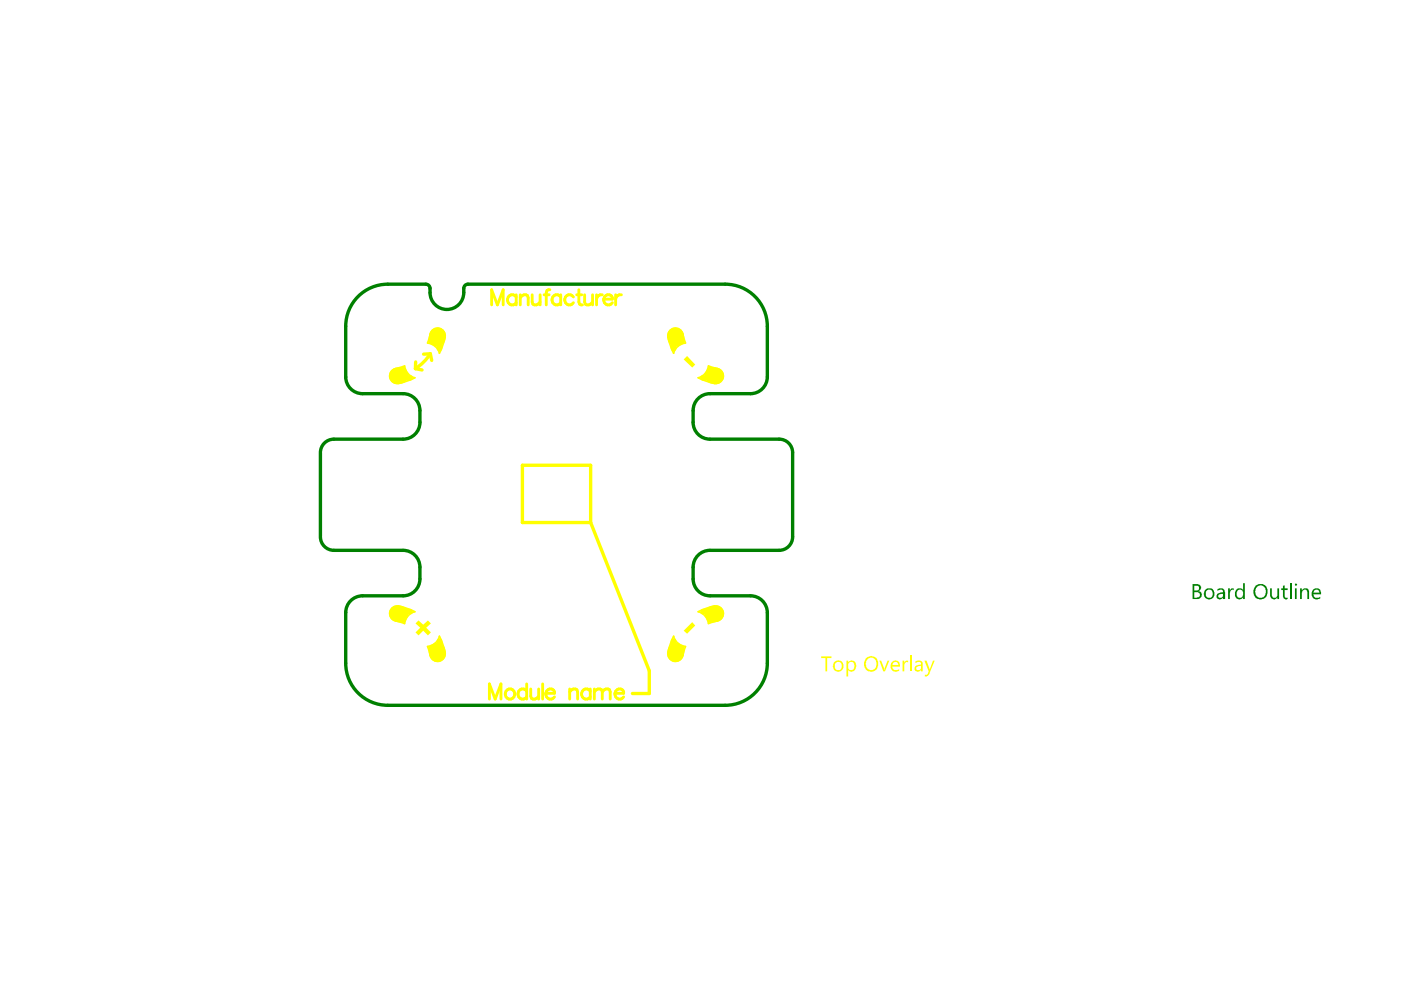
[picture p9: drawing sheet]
<svg xmlns="http://www.w3.org/2000/svg" width="297mm" height="210mm" viewBox="0 0 297 210" stroke-linecap="round" stroke-linejoin="round" font-family="sans-serif">
<g fill="none" stroke="#008000" stroke-width=".71">
<path d="M73.3 69.2v10.8M82.2 60.3h8.1M91.2 61.1v.9M98.3 61.1v.9M99.2 60.3h54.6M162.7 69.2v10.7M67.9 96.1v17.6M70.8 93.1h14.7M76.9 83.5h8.6M89 87v2.5M147 87v2.5M150.5 93.1h14.7"/>
<path d="M150.5 83.5h8.6M168.1 96v17.8M70.8 116.7h14.7M150.5 116.7h14.7M73.3 129.8v10.8M76.9 126.3h8.6M89 120.3v2.5M147 120.3v2.5M150.5 126.3h8.6M162.7 129.9v10.7M82.2 149.5h71.6"/>
</g>
<g fill="#008000">
<path d="M260.4 124.7h.3v.5l.1-.1a.51 .51 0 0 1 .8-.4l-.1 .4a.62 .62 0 0 0-.8 .7v1.2h-.3z"/>
<path d="M269.3 124.7h.3v1.4a.59 .59 0 0 0 .6 .6 .59 .59 0 0 0 .6-.6v-1.4h.4v2.3h-.4v-.4a.83 .83 0 0 1-1 .4 .83 .83 0 0 1-.5-.9z"/>
<path d="M272 124.2l.4-.1v.6h.6v.4h-.6v1.3a.41 .41 0 0 0 .2 .4 .41 .41 0 0 0 .4-.1v.3a.71 .71 0 0 1-1-.6v-1.3h-.4v-.4h.4z"/>
<path d="M253.2 124.2v1h.6a.38 .38 0 0 0 .4-.5v-.1a.38 .38 0 0 0-.5-.4zM253.2 125.6v1.1l.6-.1a.56 .56 0 0 0 .6-.6 .56 .56 0 0 0-.7-.4zM252.8 123.8h1a.79 .79 0 0 1 .9 .7 .79 .79 0 0 1-.6 .9h.1a.73 .73 0 0 1 .6 1.1l-.4 .4-.3 .1h-1.3z"/>
<path d="M255.8 125.3a.94 .94 0 0 0-.1 1.1 .94 .94 0 0 0 1.1 .3 1 1 0 0 0-.3-1.7h-.4zM255.3 125.9a1.16 1.16 0 0 1 2.3 0 1.16 1.16 0 0 1-2.3 0z"/>
<path d="M258.3 126.2a.54 .54 0 0 0 .7 .5 .54 .54 0 0 0 .3-.8h-.6zM258.1 124.9a.99 .99 0 0 1 1.6 .7v1.4h-.4v-.4a.74 .74 0 0 1-.9 .5 .74 .74 0 0 1-.5-.8 .74 .74 0 0 1 .8-.6l.6-.2a.56 .56 0 0 0-.4-.5 .56 .56 0 0 0-.6 .2l-.2 .1z"/>
<path d="M262 125.1a1 1 0 0 1 1.6 0v-1.4h.3v3.3h-.3v-.4a1.01 1.01 0 0 1-1.5 .3 1.01 1.01 0 0 1-.2-1.4zM262.4 125.2v.1a.84 .84 0 0 0-.2 .9 .84 .84 0 0 0 .8 .5l.5-.2 .1-.8a.68 .68 0 0 0-.5-.7 .68 .68 0 0 0-.7 .2z"/>
<path d="M266.3 124.7a1.39 1.39 0 0 0 .9 2 1.26 1.26 0 0 0 1.2-1.4 1.14 1.14 0 0 0-.8-1.1 1.14 1.14 0 0 0-1.3 .5zM266.2 124.2a1.59 1.59 0 0 1 2.1 0 1.59 1.59 0 0 1 .3 2.1 1.52 1.52 0 0 1-1.9 .7 1.52 1.52 0 0 1-1-1.8z"/>
</g>
<path d="M273.6 123.7v3.3" fill="none" stroke="#008000" stroke-width=".36"/>
<g fill="#008000">
<path d="M275.6 124.7h.4v.4a.83 .83 0 0 1 1-.4 .83 .83 0 0 1 .5 1v1.3h-.3v-1.3a.6 .6 0 0 0-.7-.7 .6 .6 0 0 0-.5 .7v1.3h-.4z"/>
<path d="M274.5 124a.25 .25 0 0 1 .5 0 .25 .25 0 0 1-.5 0zM274.6 124.7h.3v2.3h-.3z"/>
<path d="M278.6 125.2l-.1 .5h1.2a.61 .61 0 0 0-.3-.7 .61 .61 0 0 0-.8 .2zM278.4 125a1.04 1.04 0 0 1 1.2-.1 1.04 1.04 0 0 1 .5 1.1h-1.6a.82 .82 0 0 0 1.2 .6h.2v.2a1.16 1.16 0 0 1-1.6-.1 1.16 1.16 0 0 1 .1-1.6z"/>
</g>
<g fill="none" stroke="#008000" stroke-width=".71">
<path d="M73.3 79.9a3.6 3.6 0 0 0 3.6 3.6M82.2 60.3a8.9 8.9 0 0 0-8.9 8.9M90.3 60.3a.89 .89 0 0 1 .9 .8M91.2 62a3.6 3.6 0 0 0 3.6 3.6 3.6 3.6 0 0 0 3.5-3.6M99.2 60.3a.89 .89 0 0 0-.9 .8M153.8 60.3a8.9 8.9 0 0 1 8.9 8.9M162.7 79.9a3.6 3.6 0 0 1-3.6 3.6M70.8 93.1a2.86 2.86 0 0 0-2.9 2.9M85.5 83.5a3.6 3.6 0 0 1 3.5 3.5M89 89.5a3.6 3.6 0 0 1-3.5 3.6M146.9 89.5a3.6 3.6 0 0 0 3.6 3.6M150.5 83.5a3.6 3.6 0 0 0-3.5 3.5"/>
<path d="M165.2 93.1a2.86 2.86 0 0 1 2.9 2.9M67.9 113.8a2.86 2.86 0 0 0 2.9 2.9M85.5 116.7a3.6 3.6 0 0 1 3.5 3.6M150.5 116.7a3.6 3.6 0 0 0-3.5 3.6M168.1 113.8a2.86 2.86 0 0 1-2.9 2.9M76.9 126.3a3.6 3.6 0 0 0-3.6 3.6M89 122.8a3.6 3.6 0 0 1-3.5 3.5M147 122.8a3.6 3.6 0 0 0 3.5 3.5M159.1 126.3a3.6 3.6 0 0 1 3.6 3.6M73.3 140.6a8.9 8.9 0 0 0 8.9 8.9M162.7 140.6a8.9 8.9 0 0 1-8.9 8.9"/>
</g>
<path d="M88.1 76.7v1.5l1.4 .2M89.8 75.1l1.4-.1 .3 1.4M110.8 98.6h14.4v12.2h-14.4zM125.2 110.8l12.5 31.4v4.8h-3.6" fill="none" stroke="#ff0" stroke-width=".71"/>
<g fill="#ff0">
<path d="M145 133.7l1.8-1.8 .6 .7-1.7 1.8z"/>
<path d="M145 76.2l.7-.7 1.7 1.8-.6 .6z"/>
<path d="M88.1 132.2l.6-.7 1 1 1-1 .7 .7-1 .9 1 1-.7 .6-1-1-1 1-.6-.6 1-1z"/>
</g>
<g fill="none" stroke="#ff0" stroke-width=".61">
<path d="M104.2 64.6v-3.2l1.3 3.2 1.2-3.2v3.2M109.4 62.5v2.1M109.4 63a1.03 1.03 0 0 0-1.5-.2 1.03 1.03 0 0 0 0 1.5 1.03 1.03 0 0 0 1.5-.1M110.3 63.1l.8-.6 .7 .2 .2 .4v1.5M110.3 62.5v2.1M112.8 62.5v1.5l.2 .5 .7 .1 .8-.6M114.5 62.5v2.1M115.4 62.5h1M116.6 61.4l-.6 .2-.2 .4v2.6M118.9 63a1.03 1.03 0 0 0-1.5-.2 1.03 1.03 0 0 0 0 1.5 1.03 1.03 0 0 0 1.5-.1M118.9 62.5v2.1M121.6 63a1.03 1.03 0 0 0-1.5-.2 1.03 1.03 0 0 0 0 1.5 1.03 1.03 0 0 0 1.5-.1"/>
<path d="M122.3 62.5h1M122.7 61.4v2.6l.2 .5 .6 .1M124 62.5v1.5l.1 .5 .8 .1 .7-.6M125.6 62.5v2.1M126.5 62.5v2.1M127.7 62.5a1.04 1.04 0 0 0-1.2 .9M128 63.4a1.01 1.01 0 0 0 .6 1.2 1.01 1.01 0 0 0 1.2-.4M128.2 63a.89 .89 0 0 1 1-.5 .89 .89 0 0 1 .6 .9h-1.8zM130.5 62.5v2.1M131.8 62.5a1.03 1.03 0 0 0-1.3 .9M103.8 148.2v-3.2l1.2 3.2 1.2-3.2v3.2M111.7 146.5a1.03 1.03 0 0 0-1.5-.1 1.03 1.03 0 0 0 0 1.5 1.03 1.03 0 0 0 1.5-.1"/>
<path d="M111.7 145v3.2M112.5 146.1v1.5l.2 .5 .7 .1 .8-.6M114.2 146.1v2.1M115.1 145v3.2M115.7 147a1.01 1.01 0 0 0 .6 1.1 1.01 1.01 0 0 0 1.3-.3M116.2 146.2a.85 .85 0 0 1 .9-.1 .85 .85 0 0 1 .5 .9h-1.9zM120.8 146.7l.7-.6 .8 .1 .2 .5v1.5M120.8 146.1v2.1M125.1 146.5a1.03 1.03 0 0 0-1.5-.1 1.03 1.03 0 0 0 0 1.5 1.03 1.03 0 0 0 1.5-.1M125.1 146.1v2.1M126 146.7l.8-.6 .7 .1 .2 .5M126 146.1v2.1"/>
<path d="M127.7 146.7l.8-.6 .7 .1 .2 .5v1.5M127.7 146.7v1.5M130.4 147a1.01 1.01 0 0 0 .6 1.1 1.01 1.01 0 0 0 1.2-.3M130.8 146.2a.85 .85 0 0 1 1-.1 .85 .85 0 0 1 .4 .9h-1.8z"/>
<circle cx="108.1" cy="147.1" r="1.06"/>
</g>
<g fill="#ff0">
<path d="M174.1 139.2h2.2v.3h-.9v2.8h-.4v-2.8h-.9z"/>
<path d="M186.5 140.1h.3l.7 2v-.4l.7-1.6h.3l-.9 2.2h-.3z"/>
<path d="M191.4 140.1h.3v.4l.1-.1a.51 .51 0 0 1 .7-.3v.3a.6 .6 0 0 0-.6 .1 .6 .6 0 0 0-.2 .7v1.1h-.3z"/>
<path d="M177.1 140.6a.94 .94 0 0 0 0 1.1 .94 .94 0 0 0 1 .4 1.05 1.05 0 0 0-.2-1.8h-.4zM176.7 140.5a1.16 1.16 0 0 1 1.7-.2 1.16 1.16 0 0 1 .2 1.6 1.16 1.16 0 0 1-1.7 .2l-.1-.1a1.28 1.28 0 0 1-.1-1.5z"/>
<path d="M179.5 140.1h.3v.3a.96 .96 0 0 1 1.2-.3 .96 .96 0 0 1 .6 1.1 1.08 1.08 0 0 1-1.6 1.1l-.2-.2v1.3h-.3zM179.8 140.7v.7a.69 .69 0 0 0 .8 .7 .69 .69 0 0 0 .6-.8v-.1a.75 .75 0 0 0-1.1-.8z"/>
<path d="M183.7 140a1.37 1.37 0 0 0 0 1.4 1.37 1.37 0 0 0 1.3 .7 1.41 1.41 0 0 0 .8-1.4 1.41 1.41 0 0 0-1-1.3l-.6 .1zM183.5 139.6l.1-.1a1.58 1.58 0 0 1 2.1 0 1.58 1.58 0 0 1 .4 1.9 1.55 1.55 0 0 1-2.1 .9 1.55 1.55 0 0 1-.7-2.1z"/>
<path d="M189.4 140.5l-.2 .5h1.3a.63 .63 0 0 0-.4-.6 .63 .63 0 0 0-.7 .1zM189.1 140.3h.1a.95 .95 0 0 1 1.1-.2 .95 .95 0 0 1 .5 1.1v.1h-1.6a.84 .84 0 0 0 .5 .8 .84 .84 0 0 0 .9-.2v.3a1.16 1.16 0 0 1-1.6-.2 1.16 1.16 0 0 1 .1-1.6z"/>
</g>
<path d="M193.1 139v3.3" fill="none" stroke="#ff0" stroke-width=".36"/>
<g fill="#ff0">
<path d="M196 140.1h.4l.7 1.9 .7-1.9h.4l-1.1 2.6a.78 .78 0 0 1-1 .7l.1-.3a.37 .37 0 0 0 .5-.3l.2-.5z"/>
<path d="M194.3 141.5a.51 .51 0 0 0 .5 .6 .51 .51 0 0 0 .5-.7v-.2l-.7 .1zM194.1 140.3l.1-.1a1.1 1.1 0 0 1 1.4 .4v1.7h-.3v-.3a.7 .7 0 0 1-.8 .4 .7 .7 0 0 1-.6-.7l.4-.6 1-.3a.54 .54 0 0 0-.4-.5 .54 .54 0 0 0-.6 .2l-.2 .1z"/>
</g>
<g fill="none" stroke="#ff0" stroke-width=".36">
<path d="M85.7 77.6l-1.1 .4a1.79 1.79 0 0 0-1.8 2.5 1.61 1.61 0 0 0 1.8 .8M85.8 77.6a2.86 2.86 0 0 0 2.2 2.5l-1.7 .7-1.8 .5M94.4 71.5a1.63 1.63 0 0 0-1.5-1.9 1.63 1.63 0 0 0-1.8 1.6l-.4 1.5M94.4 71.4l-.5 1.8-.7 1.7a2.86 2.86 0 0 0-2.6-2.2M141.6 71.4l.5 1.8 .7 1.7a2.86 2.86 0 0 1 2.6-2.2M141.6 71.5a1.63 1.63 0 0 1 1.5-1.9 1.63 1.63 0 0 1 1.8 1.6l.4 1.5M150.2 77.6a2.86 2.86 0 0 1-2.2 2.5l1.7 .7 1.8 .5M150.3 77.6l1.1 .4a1.79 1.79 0 0 1 1.8 2.5 1.61 1.61 0 0 1-1.8 .8M84.5 128.5l1.8 .5 1.7 .7a2.86 2.86 0 0 0-2.2 2.5M84.6 128.5a1.63 1.63 0 0 0-2 1.5 1.63 1.63 0 0 0 1.7 1.7l1.4 .5M90.6 137.1a2.86 2.86 0 0 0 2.6-2.2l.7 1.7 .5 1.8M90.7 137.1l.3 1.1a1.79 1.79 0 0 0 2.5 1.9 1.61 1.61 0 0 0 .9-1.8"/>
<path d="M145.3 137.1l-.3 1.1a1.79 1.79 0 0 1-2.5 1.9 1.61 1.61 0 0 1-.9-1.8M145.4 137.1a2.86 2.86 0 0 1-2.6-2.2l-.7 1.7-.5 1.8M151.4 128.5a1.63 1.63 0 0 1 2 1.5 1.63 1.63 0 0 1-1.7 1.7l-1.4 .5M151.5 128.5l-1.8 .5-1.7 .7a2.86 2.86 0 0 1 2.2 2.5"/>
</g>
<path d="M85.5 78.3a1.32 1.32 0 0 0 1.4 1.8M91.4 72.4a1.32 1.32 0 0 1 1.8 1.5M144.6 72.4a1.32 1.32 0 0 0-1.8 1.5M150.5 78.3a1.32 1.32 0 0 1-1.5 1.8M86.9 129.7a1.32 1.32 0 0 0-1.4 1.8M93.2 135.9a1.32 1.32 0 0 1-1.8 1.5M142.8 135.9a1.32 1.32 0 0 0 1.8 1.5M149 129.7a1.32 1.32 0 0 1 1.5 1.8" fill="none" stroke="#ff0" stroke-width="1.2"/>
<path d="M84.8 79.6l-.5 .1M92.8 71.2l-.1 .5M143.2 71.2l.1 .5M151.2 79.6l.5 .1M84.3 130.1l.5 .1M92.7 138.1l.1 .5M143.3 138.1l-.1 .5M151.7 130.1l-.5 .1" fill="none" stroke="#ff0" stroke-width="3.6"/>
<path d="M91.2 75l-1.2 1.5-1.9 1.7" fill="none" stroke="#ff0" stroke-width=".71"/>
</svg>
